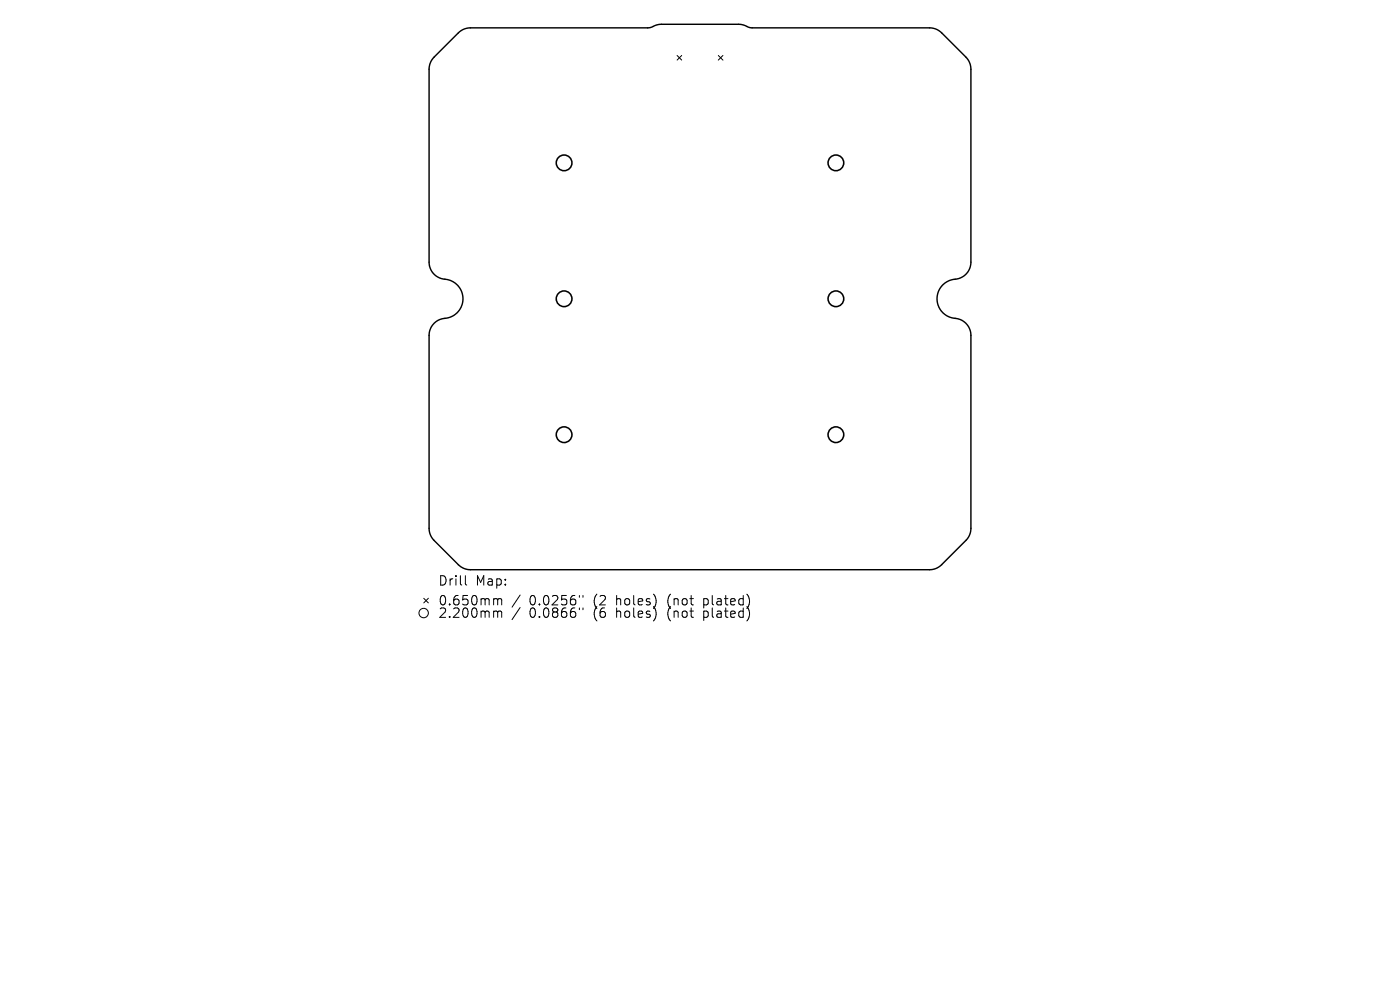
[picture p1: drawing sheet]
<svg xmlns="http://www.w3.org/2000/svg" width="297mm" height="210mm" viewBox="0 0 297 210" stroke-linecap="round" stroke-linejoin="round" font-family="sans-serif">
<defs><g id="words">
<g font-size="2.8">
<text x="92.9" y="124.5">Drill</text>
<text x="100.9" y="124.5">Map:</text>
<text x="92.9" y="128.7">0.650mm</text>
<text x="92.9" y="131.3">2.200mm</text>
<text x="112.3" y="128.7">0.0256&quot;</text>
<text x="112.3" y="131.3">0.0866&quot;</text>
<text x="126" y="128.7">(2</text>
<text x="126" y="131.3">(6</text>
<text x="131" y="128.7">holes)</text>
<text x="131" y="131.3">holes)</text>
<text x="142.1" y="128.7">(not</text>
<text x="142.1" y="131.3">(not</text>
<text x="149.9" y="128.7">plated)</text>
<text x="149.9" y="131.3">plated)</text>
</g>
</g></defs>
<path d="M97.2 7a3.6 3.6 0 0 1 2.6-1.1h37.6l.8-.1 1.2-.5 .9-.1h16.7l2.6 .7h37.6a3.6 3.6 0 0 1 2.6 1.1l5.1 5.1a3.6 3.6 0 0 1 1.1 2.6v40.9a3.8 3.8 0 0 1-4.1 3.8 4.2 4.2 0 0 0-3 4.7 4.2 4.2 0 0 0 4.4 3.5 3.6 3.6 0 0 1 2.7 3.5v41a3.6 3.6 0 0 1-1.1 2.5l-5.1 5.2a3.6 3.6 0 0 1-2.6 1.1h-97.4a3.6 3.6 0 0 1-2.6-1.1l-5.1-5.2a3.6 3.6 0 0 1-1.1-2.5v-40.9a3.8 3.8 0 0 1 4.1-3.8 4.2 4.2 0 0 0 3-4.8 4.2 4.2 0 0 0-4.4-3.5 3.6 3.6 0 0 1-2.7-3.5v-40.9a3.6 3.6 0 0 1 1.1-2.6z" fill="none" stroke="#000" stroke-width=".3"/>
<g fill="none" stroke="#000" stroke-width=".21">
<path d="M143.6 11.8l1 .9M144.6 11.8l-1 .9M152.4 11.8l1 .9M153.4 11.8l-1 .9M89.9 126.9l1 1M90.9 126.9l-1 1M98.7 122.1v1.7l.3 .3M105 127h.3l.3 .3M105 129.6h.3l.3 .3M105.6 127.3l.3-.3 .4 .1 .1 1.2M105.6 127.3v1M105.6 129.9v1.1"/>
<path d="M105.6 129.9l.3-.3 .4 .1 .1 1.3M110.3 126.2l-1.7 2.6M110.3 128.9l-1.7 2.5M122.9 126.3v.4M122.9 129v.3M123.7 126.3v.4M123.7 129v.3"/>
<circle cx="89.9" cy="130" r="1"/>
</g>
<g fill="none" stroke="#000" stroke-width=".33">
<circle cx="119.7" cy="34.5" r="1.66"/>
<circle cx="177.3" cy="34.5" r="1.66"/>
<circle cx="119.7" cy="63.4" r="1.66"/>
<circle cx="177.3" cy="63.4" r="1.66"/>
<circle cx="119.7" cy="92.2" r="1.66"/>
<circle cx="177.3" cy="92.2" r="1.66"/>
</g>
<use href="#words"/>
</svg>
